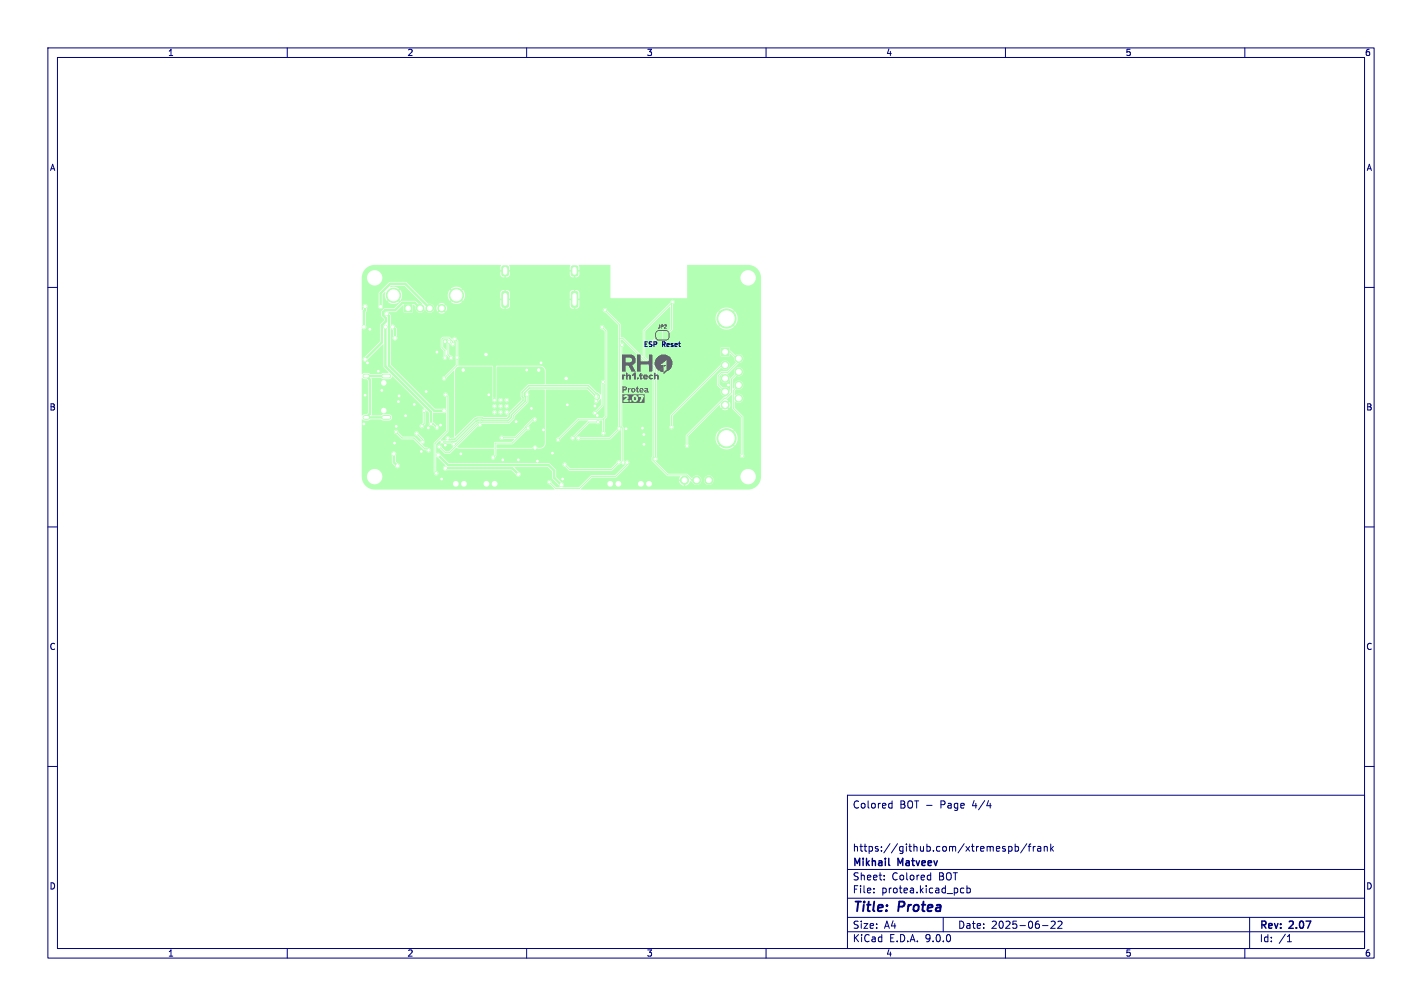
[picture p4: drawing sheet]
<svg xmlns="http://www.w3.org/2000/svg" width="297mm" height="210mm" viewBox="0 0 297 210" stroke-linecap="round" stroke-linejoin="round" font-family="sans-serif">
<defs><g id="words">
<g font-size="2.8" fill="#000080">
<text x="178" y="190.9">Title:</text>
<text x="187.7" y="190.9">Protea</text>
</g>
<g font-size="2.1" fill="#000080">
<text x="178" y="169">Colored</text>
<text x="187.9" y="169">BOT -</text>
<text x="196.5" y="169">Page</text>
<text x="203.3" y="169">4/4</text>
<text x="178" y="178">https://github.com/xtremespb/frank</text>
<text x="178" y="184">Sheet:</text>
<text x="178" y="181.2">Mikhail</text>
<text x="186.2" y="184">Colored</text>
<text x="187.6" y="181.2">Matveev</text>
<text x="196.1" y="184">BOT</text>
<text x="178" y="186.7">File:</text>
<text x="184.1" y="186.7">protea.kicad_pcb</text>
<text x="178" y="196.9">KiCad</text>
<text x="178" y="194.1">Size:</text>
<text x="184.7" y="194.1">A4</text>
<text x="185.7" y="196.9">E.D.A.</text>
<text x="193.3" y="196.9">9.0.0</text>
<text x="200" y="194.1">Date:</text>
<text x="207" y="194.1">2025-06-22</text>
<text x="263" y="194.3">Rev:</text>
<text x="263" y="196.9">Id:</text>
<text x="267.1" y="196.9">/1</text>
<text x="269.4" y="194.3">2.07</text>
</g>
<g font-size="1.8" fill="#000080">
<text x="35" y="11.9">1</text>
<text x="85" y="11.9">2</text>
<text x="135" y="11.9">3</text>
<text x="185" y="11.9">4</text>
<text x="235" y="11.9">5</text>
<text x="285" y="11.9">6</text>
<text x="10.3" y="35.9">A</text>
<text x="285.4" y="35.9">A</text>
<text x="10.3" y="85.9">B</text>
<text x="285.3" y="85.9">B</text>
<text x="10.3" y="135.9">C</text>
<text x="285.3" y="135.9">C</text>
<text x="10.3" y="185.9">D</text>
<text x="285.3" y="185.9">D</text>
<text x="35" y="199.9">1</text>
<text x="85" y="199.9">2</text>
<text x="135" y="199.9">3</text>
<text x="185" y="199.9">4</text>
<text x="235" y="199.9">5</text>
<text x="285" y="199.9">6</text>
</g>
<g font-size="1.4" fill="#000080">
<text x="134.4" y="72.6">ESP</text>
<text x="138.2" y="72.6">Reset</text>
</g>
<text font-size="1" fill="#626262" x="137.3" y="68.8">JP2</text>
</g></defs>
<g fill="#b3ffb3" stroke="#b3ffb3" stroke-width=".21">
<path d="M150.7 72.7h1.6v1.6h-1.6z"/>
<path d="M137.3 69.4l.3-.1h.6v1.5l-.6-.1-.3-.1z"/>
<path d="M138.5 69.3h.7l.3 .3v.7l-.3 .4-.7 .1z"/>
<path d="M104.9 61l.2-.1h.8l.3 .2v2.7l-.3 .3h-.8l-.3-.2z"/>
<path d="M104.9 55.6l.3-.1h.7l.2 .1 .1 1.6-.1 .3-.9 .1-.3-.2z"/>
<path d="M119.4 55.6l.3-.1h.7l.2 .1 .1 1.6-.1 .3-.9 .1-.3-.2z"/>
<path d="M119.4 61l.2-.1h.8l.3 .2v2.7l-.3 .3h-.8l-.3-.2z"/>
<path d="M84.5 63.6h1.6v1.5h-1.6z"/>
<circle cx="151.5" cy="76.2" r=".8"/>
<circle cx="151.5" cy="79" r=".8"/>
<circle cx="151.5" cy="81.8" r=".8"/>
<circle cx="151.8" cy="66.5" r="2"/>
<circle cx="151.5" cy="84.5" r=".8"/>
<circle cx="151.8" cy="91.5" r="2"/>
<circle cx="154.3" cy="74.8" r=".8"/>
<circle cx="154.3" cy="77.6" r=".8"/>
<circle cx="154.3" cy="80.4" r=".8"/>
<circle cx="154.3" cy="83.2" r=".8"/>
<circle cx="103.3" cy="83.5" r=".3"/>
<circle cx="104.6" cy="83.5" r=".3"/>
<circle cx="105.8" cy="83.5" r=".3"/>
<circle cx="103.3" cy="84.8" r=".3"/>
<circle cx="104.6" cy="84.8" r=".3"/>
<circle cx="105.8" cy="84.8" r=".3"/>
<circle cx="103.3" cy="86.1" r=".3"/>
<circle cx="104.6" cy="86.1" r=".3"/>
<circle cx="105.8" cy="86.1" r=".3"/>
<circle cx="148" cy="100.2" r=".85"/>
<circle cx="145.5" cy="100.2" r=".85"/>
<circle cx="143" cy="100.2" r=".85"/>
<circle cx="87.8" cy="64.4" r=".8"/>
<circle cx="89.8" cy="64.4" r=".8"/>
<circle cx="92.3" cy="64.4" r=".8"/>
<circle cx="82.2" cy="61.6" r="1.5"/>
<circle cx="95.3" cy="61.6" r="1.5"/>
<circle cx="113" cy="75.7" r=".3"/>
<circle cx="110" cy="77.3" r=".3"/>
<circle cx="83" cy="97.3" r=".35"/>
<circle cx="93" cy="97.8" r=".35"/>
<circle cx="82.3" cy="94.8" r=".35"/>
<circle cx="108.3" cy="99" r=".35"/>
<circle cx="82.5" cy="70.6" r=".35"/>
<circle cx="82" cy="68.3" r=".35"/>
<circle cx="130.8" cy="89.5" r=".3"/>
<circle cx="79.8" cy="81.5" r=".3"/>
<circle cx="105" cy="96" r=".3"/>
<circle cx="89.5" cy="89.3" r=".3"/>
<circle cx="118.3" cy="79" r=".35"/>
<circle cx="115.4" cy="94.6" r=".3"/>
<circle cx="134.5" cy="90.7" r=".3"/>
<circle cx="79" cy="77.5" r=".3"/>
<circle cx="92.3" cy="100" r=".3"/>
<circle cx="112.3" cy="96.3" r=".3"/>
<circle cx="86.5" cy="84.4" r=".3"/>
<circle cx="118.5" cy="84.5" r=".3"/>
<circle cx="152.1" cy="80.4" r=".3"/>
<circle cx="134.5" cy="92.8" r=".3"/>
<circle cx="76" cy="88.5" r=".3"/>
<circle cx="117.5" cy="100" r=".3"/>
<circle cx="76.8" cy="75.7" r=".3"/>
<circle cx="84.7" cy="86.8" r=".3"/>
<circle cx="124.3" cy="84.8" r=".3"/>
<circle cx="83.2" cy="83.8" r=".3"/>
<circle cx="82.8" cy="89" r=".3"/>
<circle cx="96.3" cy="94.8" r=".3"/>
<circle cx="93" cy="92.9" r=".3"/>
<circle cx="77.3" cy="68.7" r=".3"/>
<circle cx="108.3" cy="96" r=".3"/>
<circle cx="82.4" cy="92.5" r=".3"/>
<circle cx="101.5" cy="74" r=".35"/>
<circle cx="92" cy="88.8" r=".3"/>
<circle cx="83.4" cy="82.7" r=".3"/>
<circle cx="91.3" cy="73.5" r=".3"/>
<circle cx="124.8" cy="86.8" r=".3"/>
<circle cx="134.2" cy="89.4" r=".3"/>
<circle cx="89" cy="81.7" r=".3"/>
<circle cx="88" cy="94.3" r=".3"/>
<circle cx="111.8" cy="93.5" r=".35"/>
<circle cx="93" cy="71.3" r=".3"/>
<circle cx="76.3" cy="82.5" r=".3"/>
<circle cx="111" cy="85.3" r=".3"/>
<circle cx="113.5" cy="89.8" r=".3"/>
<circle cx="117.3" cy="101.2" r=".35"/>
<circle cx="91.5" cy="95" r=".35"/>
<circle cx="112.5" cy="77.3" r=".35"/>
<circle cx="96.8" cy="77.3" r=".35"/>
<circle cx="102.1" cy="82.4" r=".3"/>
<circle cx="107.8" cy="88" r=".3"/>
<circle cx="114.8" cy="100.7" r=".3"/>
<circle cx="131" cy="96.6" r=".3"/>
<circle cx="87" cy="90.5" r=".3"/>
<circle cx="88.3" cy="92.3" r=".3"/>
<circle cx="89.5" cy="94" r=".3"/>
<circle cx="82.7" cy="90.2" r=".3"/>
<circle cx="140.3" cy="89.2" r=".3"/>
<circle cx="155" cy="95.1" r=".3"/>
<circle cx="143.5" cy="93" r=".3"/>
<circle cx="80.8" cy="65.5" r=".35"/>
<circle cx="92.8" cy="85.7" r=".35"/>
<circle cx="91.3" cy="89.3" r=".3"/>
<circle cx="90" cy="88.5" r=".3"/>
<circle cx="80.5" cy="68.2" r=".35"/>
<circle cx="120.8" cy="91.5" r=".3"/>
<circle cx="126.4" cy="64.7" r=".3"/>
<circle cx="129.3" cy="89.4" r=".3"/>
<circle cx="125.8" cy="68.3" r=".3"/>
<circle cx="116.6" cy="91.8" r=".3"/>
<circle cx="126" cy="90.4" r=".3"/>
<circle cx="94.8" cy="92.7" r=".3"/>
<circle cx="110.1" cy="82.3" r=".3"/>
<circle cx="88.6" cy="85.7" r=".3"/>
<circle cx="88.1" cy="88.9" r=".3"/>
<circle cx="91.8" cy="93.2" r=".3"/>
<circle cx="111.7" cy="87.6" r=".3"/>
<circle cx="100.2" cy="88.7" r=".3"/>
<circle cx="104.8" cy="91.4" r=".3"/>
<circle cx="94.9" cy="70.8" r=".3"/>
<circle cx="95.5" cy="74.6" r=".3"/>
<circle cx="92.8" cy="79" r=".3"/>
<circle cx="93.1" cy="82.4" r=".3"/>
<circle cx="91.1" cy="98.8" r=".3"/>
<circle cx="110.3" cy="89.4" r=".3"/>
<circle cx="103" cy="95.5" r=".3"/>
<circle cx="129.2" cy="96.5" r=".3"/>
<circle cx="117.9" cy="97" r=".3"/>
<circle cx="119.6" cy="91.5" r=".3"/>
<circle cx="124.9" cy="88.1" r=".3"/>
<circle cx="93.8" cy="71.3" r=".3"/>
<circle cx="94.2" cy="74.7" r=".3"/>
<circle cx="92.9" cy="74.7" r=".3"/>
<circle cx="94.6" cy="71.9" r=".3"/>
<circle cx="92.3" cy="92.3" r=".3"/>
<circle cx="124.5" cy="82.8" r=".3"/>
<circle cx="93.5" cy="91.5" r=".3"/>
<circle cx="124.5" cy="83.8" r=".3"/>
<circle cx="126" cy="79.7" r=".3"/>
<circle cx="124.2" cy="86.2" r=".3"/>
<circle cx="76.3" cy="75" r=".35"/>
<circle cx="79.5" cy="64" r=".35"/>
<circle cx="76" cy="68.3" r=".35"/>
<circle cx="76.3" cy="64" r=".35"/>
<circle cx="140.5" cy="63" r=".3"/>
<circle cx="136.9" cy="95.8" r=".3"/>
<circle cx="129.9" cy="72" r=".3"/>
<circle cx="130.2" cy="96.6" r=".3"/>
</g>
<path d="M76.2 78.5h.6M80.1 78.5h1.1M76.2 87.1h.6M80.1 87.1h1.1" fill="none" stroke="#b3ffb3" stroke-width="1"/>
<g fill="none" stroke="#b3ffb3" stroke-width=".21">
<path d="M93.8 71.3l-.2 .3v2.5l.6 .6M94.6 71.9v-.6l-.8-.7h-1.2l-.3 .2v1.8l.6 .6v1.5M94.9 70.8l.6 .4v5.1l-2.7 2.7M125.8 68.3l.8 .8v17.9l-.6 .5M126 79.7l-.2 .3v4.7l-1.6 1.5M126.4 64.7l3 3.1v21.7M129.4 70.7h.7l6.4 6.4v18.3l-.2 .2v.5l3.1 3h4l1 1.2h1.1M129.9 72l-.2 .2v16.9l.3 .2v7.1l.2 .2M137.7 70l-1.6 1.6M140.3 63.3v5.5l-1.3 1.2M140.5 63l-6 6v5.6l2.4 2.4v18.8M150.8 76.2l-10.5 10.5v2.5"/>
<path d="M151.5 73.5h1l1.9 1.9-2.4 2.3h-1.3l-.7 .7v1.9l1.5 1.5M154.3 77.6l-1.5 1.5v2.9l-1.2 1.2h-.3l-7.8 7.8v2M93.1 82.4l.3 .3v7.3l-2.6 2.6v5.9l.3 .3M100.2 88.7h-.5l-5.8 5.8h-.9l-1.2-1.3M110.1 82.3v1.6l-2.9 2.9v.5l-.9 1h-5.7l-.2-.2h-.4l-.4 .2-4.5 4.4h-.3M110.3 89.4h-.2l-3.1 3.1h-3.6v2.6l-.4 .4M111.7 87.6h-.4l-3.7 3.8h-2.8M121.1 90h.1M124.9 88.1h-1.9l-3.4 3.4M126 87.5h-5.2l-4.2 4.3M126 87.5v2.9M129.2 96.5l-1.5 1.5h-8.7l-1.1-1"/>
<path d="M129.3 89.4l.1 .1M129.4 89.5l-2 2h-6.6M131 96.6v.4l-2.4 2.5h-5l-2.6 2.5h-4.9l-1.3-1.3M154.3 80.4l-1.1 1.1v3.7l1.8 1.8v8.1"/>
</g>
<path d="M76.3 64v.8l-.3 .2v3.3M79.5 64v-2.7l2-2h3.1l5.2 5.1M80.5 68.2v8.3l9.5 9.5v2.5M80.7 78.5h-4.2l.8 .8v7.1l-.8 .7h4.2M80.8 65.5l.5 .5v10.3l9.4 9.5h2.1M82 68.3l.5 .5v1.8M87.8 64.4l-1.2-1.2h-2.5l-1.6 1.5h-2.1l-.4 .5v.6l.6 .6v.7l-.8 .8v3.6l-3.5 3.5M101.5 74l1.8 1.8v7.7M82.3 94.8v1.7l.7 .8M91.5 95l2.1 2.1h21l1.2 1.2v1.5l1.5 1.4M93 97.8h14l1.3 1.2M111.8 93.5l-.7 .6v1.6l.6 .6h.6" fill="none" stroke="#b3ffb3" stroke-width=".5"/>
<path d="M82.7 90.2l1.3 1.2h2.4l2.3 2.3h.5l.3 .3M87 90.5l1.3 1.3v.5M88.6 85.7v2.8l-.5 .4" fill="none" stroke="#b3ffb3" stroke-width=".25"/>
<path d="M90 88.5h.5l.8 .8M124.5 83.8l.7-.7v-.5l-.4-.5h-.3l-1.6-1.6h-12.4l-1.5 1.4v.9l.2 .2v.6l-2.9 2.8v.5l-.4 .5h-5l-.1-.2h-1.2l-.4 .2-4.2 4.3-1.2 .1-.3-.3M124.5 82.8l-1.7-1.8h-12.2l-1.1 1.1v.5l.2 .2v.9l-2.9 2.9v.5l-.7 .7h-5.3l-.2-.1h-.8l-.4 .2-4.2 4.2-2.9 .2" fill="none" stroke="#b3ffb3" stroke-width=".3"/>
<g fill="#b3ffb3">
<path d="M150.8 78h.3a1 1 0 0 0-.2 1.7 1 1 0 0 0 1.6-.6v2.6a1.11 1.11 0 0 0-1.6-.8l-.6-.7v-1.6z"/>
<path d="M76.3 56.1a2.7 2.7 0 0 1 2-.8h26.3l-.1 1.1h.6v.3h-.6l.1 .8 .4 .4h-25.1l-.1-.3a1.61 1.61 0 0 0-2.6-.8 1.61 1.61 0 0 0 .4 2.7 1.61 1.61 0 0 0 2.3-1.6h25.5v-.5h.3v.5h.3l.3-.1 .2-.5v-.6h-.5v-.3h.5l-.1-1.1h12.7l-.1 1.1h.6v.3h-.6v.6a.69 .69 0 0 0 .9 .6v-.5h.3v.5l.4-.1 .4-.3v-.8h-.5v-.3h.5l-.1-1.1 6.6 .1v5.7h-6.5a.69 .69 0 0 0-.8-.5v.6h-.3v-.6l-.6 .1-.3 .4h-12.5a.69 .69 0 0 0-.8-.5v.6h-.3v-.6l-.6 .1-.2 .2-.1 .6h-7.4l-.4-1-.5 .4-.2-.2 .5-.4-.2-.1a1.8 1.8 0 0 0-2.1 .1l.4 .4-.2 .2-.5-.4-.1 .1a1.8 1.8 0 0 0 .1 2.2l.5-.4 .2 .2-.4 .4 .1 .1a1.8 1.8 0 0 0 2.2-.1l-.5-.4 .2-.2 .5 .4 .3-.6 .1-.7h7.4v.9h.6v.3h-.6v1.2l.2 .4h-11.3l-.3-.6-.4 .4-.2-.2 .4-.4a1.09 1.09 0 0 0-1.3 0l.4 .4-.2 .2-.4-.4-.1 .1a1.09 1.09 0 0 0 .1 1.2l.4-.4 .2 .2-.4 .4 .1 .1a1.09 1.09 0 0 0 1.2-.1l-.4-.4 .2-.2 .4 .4 .3-.7h11.3l.7 .2v-.7h.3v.7l.4-.1 .4-.5v-1.2h-.5v-.3h.5v-1.3h12.5v1.3h.6v.3h-.6v1.2a.69 .69 0 0 0 .9 .6v-.7h.3v.7l.4-.1 .4-.3v-1.4h-.5v-.3h.5v-1.3h6.5v1.1h16v-6.9h12.8a2.69 2.69 0 0 1 2.6 2.6h-1l-.1-.3a1.61 1.61 0 0 0-2.6-.8 1.61 1.61 0 0 0 .4 2.7 1.61 1.61 0 0 0 2.3-1.6h1l.1 8.4h-4.9l-.3-.8-.3-.5-.5 .5-.2-.2 .5-.5a2.3 2.3 0 0 0-3.1 0l.5 .5-.2 .2-.5-.5a2.3 2.3 0 0 0 0 3l.5-.5 .2 .2-.5 .5a2.3 2.3 0 0 0 3.1 0l-.5-.5 .2-.2 .5 .5 .4-.8 .2-.9h4.9v28.8h-3.6l-.1-.3-.1-7.8-1.8-1.9v-1.3h.2a.98 .98 0 0 0 1.4-.1 .98 .98 0 0 0-.1-1.4 .98 .98 0 0 0-1.5 .3v-1l.4-.3a.98 .98 0 0 0 1.4-.7 .98 .98 0 0 0-1.1-1.2 .98 .98 0 0 0-.7 1.5l-.3 .3-.1-1.9 .8-.8a.96 .96 0 0 0 1.4-.8 .96 .96 0 0 0-1.2-1 .96 .96 0 0 0-.6 1.4l-.9 1-.1-.1a1.1 1.1 0 0 0-.6-.9l.4-.1 2.1-2.2a.97 .97 0 0 0 .8-1.4 .97 .97 0 0 0-1.6-.3l-1.1-.9-.1-.7-1.8 .1v1.8h1.8l.2-.6 .8 .9 .1 .4 .3 .6-.4 .4h-.9a.96 .96 0 0 0-1-.8 .96 .96 0 0 0-.9 .9l-10.5 10.4v2.2a.46 .46 0 0 0 0 .7 .46 .46 0 0 0 .7-.1 .46 .46 0 0 0-.2-.6v-2l10.1-10a1 1 0 0 0 1.1 .3 1 1 0 0 0 .7-1h.9l-1.4 1.4h-1.3l-.8 .9v2l.8 .9a1.03 1.03 0 0 0 1 1.5l-.5 .1-7.8 7.9-.1 1.9a.47 .47 0 0 0 0 .7 .47 .47 0 0 0 .7-.1 .47 .47 0 0 0-.2-.7l.1-1.6 6.4-6.4 .4 .6 .4-.4 .2 .2-.4 .4a1.09 1.09 0 0 0 1.3 0l-.4-.4 .2-.2 .4 .4 .1-.1a1.09 1.09 0 0 0-.1-1.2l-.4 .4-.2-.2 .4-.4-.4-.3 1.1-1.1 .1 3 1.8 1.9v4.1h-.6l-.3-.8-.3-.5-.5 .5-.2-.2 .5-.5a2.3 2.3 0 0 0-3.1 0l.5 .5-.2 .2-.5-.5a2.3 2.3 0 0 0 0 3l.5-.5 .2 .2-.5 .5a2.3 2.3 0 0 0 3.1 0l-.5-.5 .2-.2 .5 .5 .4-.8 .2-.9h.6v3.5a.45 .45 0 0 0 .1 .8 .45 .45 0 0 0 .6-.5h3.6v4.3h-1.1l-.1-.3a1.6 1.6 0 0 0-2.1-1.1 1.6 1.6 0 0 0-.9 2.2l-5.8-.1a1.01 1.01 0 0 0-1.6-.5 1.01 1.01 0 0 0 .3 1.7 1.01 1.01 0 0 0 1.3-1.1h5.8l.1 .1a1.61 1.61 0 0 0 1.8 .7 1.61 1.61 0 0 0 1.2-1.6h1.1l-.1 .4a2.7 2.7 0 0 1-2.6 2.4h-35l2.3-2.5h5l2.6-2.5a.58 .58 0 0 0 .2-.7 .58 .58 0 0 0-.6-.4l-.2 .2-.4-.3v-6.7l-.2-.4v-16.4a.49 .49 0 0 0 .3-.7 .49 .49 0 0 0-.7-.2v-.6h.4l6.3 6.3v17.9l-.2 .3v.7l3.2 3.2h2.7l-.2 .7h.7v.3h-.7l.2 .5h-5.8a.61 .61 0 0 0-.6-.5 .61 .61 0 0 0-.6 .5h-.5l-.1-.1a.61 .61 0 0 0-.6-.4 .61 .61 0 0 0-.5 .5h-3.5l-.1-.1a.61 .61 0 0 0-.6-.4 .61 .61 0 0 0-.5 .5h-.5l-.1-.1a.61 .61 0 0 0-1-.2 .61 .61 0 0 0 .3 1 .61 .61 0 0 0 .8-.7h.5v.2a.61 .61 0 0 0 .6 .5 .61 .61 0 0 0 .6-.7h3.5v.2a.61 .61 0 0 0 .6 .5 .61 .61 0 0 0 .6-.7h.5v.2a.61 .61 0 0 0 .6 .5 .61 .61 0 0 0 .6-.7h5.8l.8 .5v-.7h.3v.7a1.75 1.75 0 0 0 1.1-1l.3 .1a1.02 1.02 0 0 0 1.5 .6 1.02 1.02 0 0 0 .1-1.7 1.02 1.02 0 0 0-1.6 .5l-1-1h-4l-2.5-2.6a.5 .5 0 0 0 .3-.4 .5 .5 0 0 0-.1-.5v-18.5l-2.4-2.5v-5.2l5.2-5.2v4.7l-.6 .5-1.8-.1-.3 .1-.2 .4-.1 .7-.8 .8a.46 .46 0 0 0-.5 .5 .46 .46 0 0 0 .5 .5 .46 .46 0 0 0 .4-.6l.7-.7 1.8 .1 .3-.1 .3-.4v-.7l.8-.8v-5.3a.48 .48 0 0 0 .5-.6 .48 .48 0 0 0-.6-.4 .48 .48 0 0 0-.4 .6l-5.7 5.7-.1 5.5-3.9-3.9-.7-.1v-2.8l-2.8-2.8a.46 .46 0 0 0-.5-.5 .46 .46 0 0 0-.4 .5 .46 .46 0 0 0 .6 .4l2.6 2.7v21.1l-.2 .3v.4l-1.7 1.5h-6a.46 .46 0 0 0-.7 0 .46 .46 0 0 0 .1 .7 .46 .46 0 0 0 .6-.2h6.2l1.9-1.8 .4-.1v6.4l-.1 .1a.47 .47 0 0 0-.6-.2 .47 .47 0 0 0-.3 .5l-1.1 1.2h-8.5l-.7-.8a.46 .46 0 0 0-.5-.5 .46 .46 0 0 0-.4 .6 .46 .46 0 0 0 .6 .4l.8 .8h8.9l1.3-1.3 .5-.3a.59 .59 0 0 0 1 .1l.1 .2-2.3 2.2h-4.9l-2.6 2.5h-3.3l-.1-.1a.52 .52 0 0 0 .2-.6 .52 .52 0 0 0-.5-.3l-1-1.1-.1-1.6-1.4-1.3h-20.9l-1.8-1.8a.58 .58 0 0 0-.9-.3v-1.9l.8-.7a.5 .5 0 0 0 .1 .6 .5 .5 0 0 0 .7 0h1.6l.1 .4 .3 .3-1 .9h-.6l-.9-.9a.46 .46 0 0 0-.5-.5 .46 .46 0 0 0-.4 .5 .46 .46 0 0 0 .6 .4l1 1 1 .1 1.4-1.4 .7 .3h7.1l.1 1.2-.2 .2a.46 .46 0 0 0-.4 .4 .46 .46 0 0 0 .5 .5 .46 .46 0 0 0 .4-.6l.2-.3v-1.4h7.5l.2-.2a.37 .37 0 0 1 .3-.3 .37 .37 0 0 1 .4 .3l.2 .2 1-.1 .5-.4 .1-.5 .1-11.4h8.6l1.4 1.4 .4 .6a.47 .47 0 0 0-.3 .5 .47 .47 0 0 0 .5 .4 .47 .47 0 0 0 .4-.5l.5-.4v1.2l-1.2 1.3a.46 .46 0 0 0-.5 .5 .46 .46 0 0 0 .5 .4 .46 .46 0 0 0 .4-.6l1.3-1.4v-4.4l.2-.2 .1 6.8-.4 .4h-5.2l-4.1 4a.46 .46 0 0 0-.5 .5 .46 .46 0 0 0 .6 .5 .46 .46 0 0 0 .3-.6l3.9-3.9h1.9l-3.1 3.2a.46 .46 0 0 0-.5 .5 .46 .46 0 0 0 .5 .4 .46 .46 0 0 0 .4-.6l2.9-2.9h1.5a.48 .48 0 0 0 .7 0 .48 .48 0 0 0 .1-.6h.5l-.1 2.3a.46 .46 0 0 0 0 .7 .46 .46 0 0 0 .7-.1 .46 .46 0 0 0-.1-.7v-2.4l.5-.6v-17.9l-.6-.8a.46 .46 0 0 0-.5-.4 .46 .46 0 0 0-.4 .6 .46 .46 0 0 0 .6 .3l.4 .5v10l-.1 .1a.47 .47 0 0 0-.5 0 .47 .47 0 0 0-.2 .5l-.1 2.5-.8-.6-1.7-1.6h-8.9l-.1-2.9-.3-.6-.5-.3-9.3-.1-.3 .3v6.3l-.4 .1-.1-6.6h-7.2l-.1-1.4a.5 .5 0 0 0 0-.8v-3l-.3-.4a.49 .49 0 0 0-.5-.5 .49 .49 0 0 0-.5 .5l-.5-.5h-1.4l-.4 .4v1.9l.6 .7-.1 1a.46 .46 0 0 0 0 .7 .46 .46 0 0 0 .7-.1 .46 .46 0 0 0-.1-.6l.1-.2 .4 .5a.46 .46 0 0 0 .5 .5 .46 .46 0 0 0 .5-.5 .46 .46 0 0 0-.6-.4l-.3-.3v-2l.2-.2a.49 .49 0 0 0 .7 .6 .49 .49 0 0 0 .1-.9l.1-.2 .3 .1v2.9l-.2 .4 .2 .5v1.1l-2.4 2.3a.46 .46 0 0 0-.5 .5 .46 .46 0 0 0 .6 .5 .46 .46 0 0 0 .3-.6l1.6-1.5 .1 13.9-.8 .2a.6 .6 0 0 0-1-.2l.1 .6-1.2-.1 1.7-1.7-.1-7.6a.49 .49 0 0 0-.4-.5 .49 .49 0 0 0-.6 .3 .58 .58 0 0 0 .6 .6l-.1 2.4h-2.3l-9.1-9.1v-7.5l.4 .2v1.4a.51 .51 0 0 0 .1 .6 .51 .51 0 0 0 .7 0 .51 .51 0 0 0 0-.7v-1.5l-.4-.5a.7 .7 0 0 0-.8-.5v-1.8l-.5-.7 1.5-.1 1.5-1.5 .1 1.6 1.8 .1 .1-1.7h.3l.3 .4a1.02 1.02 0 0 0 .7 1.3 1.02 1.02 0 0 0 1.3-.8 .97 .97 0 0 0 1.2 .8 .97 .97 0 0 0 .7-1.3 .97 .97 0 0 0-1.3-.6l-4.6-4.5-3.4-.1-2.3 2.3v2.6a.51 .51 0 0 0 .1 .7 .51 .51 0 0 0 .7 0 .51 .51 0 0 0 0-.7v-2.3l.5-.5 .1 .2a1.8 1.8 0 0 0 .3 1.7l.5-.4 .2 .2-.5 .4 .2 .1a1.8 1.8 0 0 0 2.1-.1l-.4-.4 .2-.2 .5 .4 .1-.1a1.8 1.8 0 0 0-.1-2.2l-.5 .4-.2-.2 .4-.4-.1-.1a2.11 2.11 0 0 0-1.7-.3l.2-.2h2.8l3.7 3.7-.8 .1-.7-.7h-2.7l-1.6 1.5-2.2 .1-.6 .7v.9l.6 .6v.3l-.8 1v3.4l-3.2 3.2a.51 .51 0 0 0-.4 .6 .51 .51 0 0 0 .5 .4 .51 .51 0 0 0 .5-.4l3.3-3.3v4.7l1.1 1.3h-1.1l-.5 .3h-2.2l-.4-.2-.9-.1-.5 .3v-9.5a.55 .55 0 0 0 .7 .1 .55 .55 0 0 0 .1-.8v-2.7l.2-.3 .1-.6a.51 .51 0 0 0-.1-.7 .51 .51 0 0 0-.7 0 .51 .51 0 0 0 0 .7l-.1 .3-.2 .2v-7.1l.2-.9z"/>
<path d="M77.6 78.9h2l.5 .3h1.2l.3-.2 .4-.5 1.3 1.4h-2.6a.58 .58 0 0 0-.9-.5 .58 .58 0 0 0 0 1 .58 .58 0 0 0 .9-.4v-.1h2.6l5.3 5.3-.4 .4h-7.5a.58 .58 0 0 0-.9-.4 .58 .58 0 0 0 0 1 .58 .58 0 0 0 .9-.4v-.2h7.5l.1 .5v2.2l-.1 .2a.47 .47 0 0 0-.6 .4 .47 .47 0 0 0 .5 .5 .47 .47 0 0 0 .5-.5l.3-.4v-2.4l.2-.4 .5 .5v2.1a.5 .5 0 0 0 .2 .6 .5 .5 0 0 0 .6-.1l.4 .4a.46 .46 0 0 0 .4 .5 .46 .46 0 0 0 .5-.5 .46 .46 0 0 0-.5-.4l-.8-.7v-2l2.7 .1 .1 3.7-2.6 2.5v1.5h-.6l-.3-.3-.9-.2-.6-.6 .2-.1a.78 .78 0 0 0 0-1.2l-.9-1a.46 .46 0 0 0-.5-.4 .46 .46 0 0 0-.5 .5 .46 .46 0 0 0 .6 .4l.8 .8-.1 .5-1.2-1.1h-2.5l-.9-.9a.47 .47 0 0 0-.4-.6 .47 .47 0 0 0-.5 .5 .47 .47 0 0 0 .5 .4l1.1 1.1h2.4l2.2 2.2 .6 .2a.45 .45 0 0 0 .5 .4 .45 .45 0 0 0 .4-.6h.6v3.3h-7.1l-.8-.9v-1.2a.51 .51 0 0 0-.1-.7 .51 .51 0 0 0-.7 0 .51 .51 0 0 0 0 .7v1.6l.6 .6a.5 .5 0 0 0 .6 .4 .5 .5 0 0 0 .4-.5h7.1v1.4a.49 .49 0 0 0 .4 .6 .49 .49 0 0 0 .5-.6l-.4-.3v-2.9l.4 .1 1.6 1.7a.52 .52 0 0 0-.6 .7 .52 .52 0 0 0 .8 .3h13.5l1.1 1.2h-28a1.61 1.61 0 0 0-2.5-1.3 1.61 1.61 0 0 0 0 2.8 1.61 1.61 0 0 0 2.5-1.3v-.2h28a.51 .51 0 0 0 .8-.2 .51 .51 0 0 0-.4-.7l-.9-1h7l1 .9v1.6l1.6 1.7h-.8l-1-1a.45 .45 0 0 0-.6-.5 .45 .45 0 0 0-.2 .7h-10.5v-.1a.61 .61 0 0 0-.7-.4 .61 .61 0 0 0-.5 .5h-.5v-.1a.61 .61 0 0 0-.7-.4 .61 .61 0 0 0-.5 .5h-3.5v-.1a.61 .61 0 0 0-.7-.4 .61 .61 0 0 0-.5 .5h-.5v-.1a.61 .61 0 0 0-1-.2 .61 .61 0 0 0 .2 1 .61 .61 0 0 0 .8-.7h.5v.2a.61 .61 0 0 0 .7 .5 .61 .61 0 0 0 .5-.7h3.5v.2a.61 .61 0 0 0 .7 .5 .61 .61 0 0 0 .5-.7h.5v.2a.61 .61 0 0 0 .7 .5 .61 .61 0 0 0 .5-.7h10.5l.5 .2 .9 1-37.5 .1a2.7 2.7 0 0 1-2.7-2.7v-11.9l.5 .2h.9l.4-.3h2.2l.5 .3h1.2a.65 .65 0 0 0 .6-.7 .65 .65 0 0 0-.6-.6h-1.2l-.5 .2h-2z"/>
<path d="M75.6 78.9l.4 .2 .6 .1 .3 .2v6.8l-.3 .3h-.6l-.4 .3z"/>
<path d="M92.6 70.8h1l-.3 .7v1.6l-.7-.7z"/>
<path d="M95.5 93.2l4.3-4.2a.57 .57 0 0 0 .6 .1 .57 .57 0 0 0 .3-.6h5.7l1-1.1 .1-.5 2.8-2.9v-1.2a.58 .58 0 0 0-.1-1l.5-.5 3.1 .1v11.1a1 1 0 0 1-.8 1h-.7a.55 .55 0 0 0-.5-.5 .55 .55 0 0 0-.6 .4h-7.5v-.6l3.4-.1 2.9-2.9a.5 .5 0 0 0 .7-.3 .5 .5 0 0 0-.3-.6l.9-1a.47 .47 0 0 0 .6 .1 .47 .47 0 0 0 .1-.6 .47 .47 0 0 0-.6-.2l-3.9 3.9h-2.3a.46 .46 0 0 0-.7 0 .46 .46 0 0 0 0 .7 .46 .46 0 0 0 .7-.2l2.2 .1-.5 .5-3.6 .1-.2 1.2h-7.1z"/>
<path d="M95.2 76.9l.8-.4h6.9v6.8a.46 .46 0 0 0 .4 .7 .46 .46 0 0 0 .4-.7v-6.8h9.1a1 1 0 0 1 1 1v2.7h-3.5l-1.5 1.6-.1 1 .2 .3v.4h-2.6a.45 .45 0 0 0-.5-.4 .45 .45 0 0 0-.4 .4h-.4a.45 .45 0 0 0-.7-.4 .45 .45 0 0 0 0 .8 .45 .45 0 0 0 .7-.3v-.1h.4a.45 .45 0 0 0 .4 .5 .45 .45 0 0 0 .5-.5h2.6l-1.3 1.2h-1.3a.45 .45 0 0 0-.5-.4 .45 .45 0 0 0-.4 .4h-.4a.45 .45 0 0 0-.4-.4 .45 .45 0 0 0-.5 .4h-.4a.45 .45 0 0 0-.7-.3 .45 .45 0 0 0 0 .8 .45 .45 0 0 0 .7-.3v-.2h.4a.45 .45 0 0 0 .5 .6 .45 .45 0 0 0 .4-.6h.4a.45 .45 0 0 0 .4 .6 .45 .45 0 0 0 .5-.6h1.3l-1.3 1.3a.47 .47 0 0 0-.5-.4 .47 .47 0 0 0-.4 .4h-.4a.45 .45 0 0 0-.4-.4 .45 .45 0 0 0-.5 .4h-.4a.45 .45 0 0 0-.7-.3 .45 .45 0 0 0 0 .8 .45 .45 0 0 0 .7-.4v-.1h.4a.45 .45 0 0 0 .5 .5 .45 .45 0 0 0 .4-.5h.4a.59 .59 0 0 0 .6 .6v.2l-.3 .3-6.2-.1-.5 .2-4 3.9v-13.6z"/>
</g>
<g fill="#fff" stroke="#fff" stroke-width=".21">
<circle cx="113" cy="75.7" r=".18"/>
<circle cx="110" cy="77.3" r=".17"/>
<circle cx="83" cy="97.3" r=".25"/>
<circle cx="93" cy="97.7" r=".25"/>
<circle cx="82.3" cy="94.7" r=".25"/>
<circle cx="108.3" cy="99" r=".25"/>
<circle cx="82.5" cy="70.6" r=".25"/>
<circle cx="82" cy="68.3" r=".25"/>
<circle cx="130.8" cy="89.5" r=".18"/>
<circle cx="79.8" cy="81.5" r=".17"/>
<circle cx="105" cy="96" r=".17"/>
<circle cx="89.5" cy="89.3" r=".18"/>
<circle cx="118.3" cy="79" r=".25"/>
<circle cx="115.4" cy="94.6" r=".17"/>
<circle cx="134.5" cy="90.7" r=".17"/>
<circle cx="79" cy="77.5" r=".17"/>
<circle cx="92.3" cy="100" r=".17"/>
<circle cx="112.3" cy="96.2" r=".17"/>
<circle cx="86.5" cy="84.4" r=".17"/>
<circle cx="118.5" cy="84.5" r=".17"/>
<circle cx="152.1" cy="80.4" r=".17"/>
<circle cx="134.5" cy="92.8" r=".17"/>
<circle cx="76" cy="88.5" r=".17"/>
<circle cx="117.5" cy="100" r=".17"/>
<circle cx="76.8" cy="75.7" r=".18"/>
<circle cx="84.7" cy="86.8" r=".17"/>
<circle cx="124.3" cy="84.7" r=".18"/>
<circle cx="83.2" cy="83.8" r=".17"/>
<circle cx="82.8" cy="89" r=".17"/>
<circle cx="96.3" cy="94.8" r=".17"/>
<circle cx="93" cy="92.9" r=".18"/>
<circle cx="77.3" cy="68.7" r=".17"/>
<circle cx="108.3" cy="96" r=".17"/>
<circle cx="82.4" cy="92.5" r=".17"/>
<circle cx="101.5" cy="74" r=".25"/>
<circle cx="92" cy="88.7" r=".18"/>
<circle cx="83.4" cy="82.7" r=".17"/>
<circle cx="91.3" cy="73.5" r=".17"/>
<circle cx="124.8" cy="86.7" r=".18"/>
<circle cx="134.2" cy="89.4" r=".17"/>
<circle cx="89" cy="81.7" r=".18"/>
<circle cx="88" cy="94.3" r=".18"/>
<circle cx="111.8" cy="93.5" r=".25"/>
<circle cx="93" cy="71.3" r=".18"/>
<circle cx="76.3" cy="82.5" r=".17"/>
<circle cx="111" cy="85.3" r=".17"/>
<circle cx="113.5" cy="89.7" r=".18"/>
<circle cx="117.3" cy="101.2" r=".25"/>
<circle cx="91.5" cy="95" r=".25"/>
<circle cx="112.5" cy="77.3" r=".25"/>
<circle cx="96.8" cy="77.3" r=".25"/>
<circle cx="102.1" cy="82.4" r=".17"/>
<circle cx="107.8" cy="88" r=".17"/>
<circle cx="114.8" cy="100.7" r=".17"/>
<circle cx="131" cy="96.6" r=".17"/>
<circle cx="87" cy="90.5" r=".18"/>
<circle cx="88.3" cy="92.2" r=".17"/>
<circle cx="89.5" cy="94" r=".17"/>
<circle cx="82.7" cy="90.2" r=".17"/>
<circle cx="140.3" cy="89.2" r=".17"/>
<circle cx="155" cy="95.1" r=".17"/>
<circle cx="143.5" cy="93" r=".17"/>
<circle cx="80.8" cy="65.5" r=".25"/>
<circle cx="92.8" cy="85.7" r=".25"/>
<circle cx="91.3" cy="89.2" r=".17"/>
<circle cx="90" cy="88.5" r=".18"/>
<circle cx="80.5" cy="68.2" r=".25"/>
<circle cx="120.8" cy="91.5" r=".18"/>
<circle cx="126.4" cy="64.7" r=".17"/>
<circle cx="129.3" cy="89.4" r=".17"/>
<circle cx="125.8" cy="68.3" r=".17"/>
<circle cx="116.6" cy="91.8" r=".18"/>
<circle cx="126" cy="90.4" r=".17"/>
<circle cx="94.8" cy="92.7" r=".18"/>
<circle cx="110.1" cy="82.3" r=".17"/>
<circle cx="88.6" cy="85.7" r=".18"/>
<circle cx="88.1" cy="88.9" r=".17"/>
<circle cx="91.8" cy="93.2" r=".17"/>
<circle cx="111.7" cy="87.6" r=".18"/>
<circle cx="100.2" cy="88.7" r=".17"/>
<circle cx="104.8" cy="91.4" r=".17"/>
<circle cx="94.9" cy="70.8" r=".17"/>
<circle cx="95.5" cy="74.6" r=".17"/>
<circle cx="92.8" cy="79" r=".17"/>
<circle cx="93.1" cy="82.4" r=".17"/>
<circle cx="91.1" cy="98.8" r=".17"/>
<circle cx="110.3" cy="89.4" r=".17"/>
<circle cx="103" cy="95.5" r=".17"/>
<circle cx="129.2" cy="96.5" r=".17"/>
<circle cx="117.9" cy="97" r=".17"/>
<circle cx="119.6" cy="91.5" r=".17"/>
<circle cx="124.9" cy="88.1" r=".18"/>
<circle cx="93.8" cy="71.3" r=".17"/>
<circle cx="94.2" cy="74.7" r=".17"/>
<circle cx="92.9" cy="74.7" r=".17"/>
<circle cx="94.6" cy="71.9" r=".17"/>
<circle cx="92.3" cy="92.3" r=".17"/>
<circle cx="124.5" cy="82.7" r=".18"/>
<circle cx="93.5" cy="91.5" r=".17"/>
<circle cx="124.5" cy="83.7" r=".18"/>
<circle cx="126" cy="79.7" r=".17"/>
<circle cx="124.2" cy="86.2" r=".17"/>
<circle cx="76.3" cy="75" r=".25"/>
<circle cx="79.5" cy="64" r=".25"/>
<circle cx="76" cy="68.3" r=".25"/>
<circle cx="76.3" cy="64" r=".25"/>
<circle cx="140.5" cy="63" r=".17"/>
<circle cx="136.9" cy="95.8" r=".18"/>
<circle cx="129.9" cy="72" r=".18"/>
<circle cx="130.2" cy="96.6" r=".17"/>
<circle cx="151.5" cy="73.5" r=".5"/>
<circle cx="151.5" cy="76.2" r=".5"/>
<circle cx="151.5" cy="79" r=".5"/>
<circle cx="151.5" cy="81.8" r=".5"/>
<circle cx="151.8" cy="66.5" r="1.6"/>
<circle cx="151.5" cy="84.5" r=".5"/>
<circle cx="151.8" cy="91.5" r="1.6"/>
<circle cx="154.3" cy="74.8" r=".5"/>
<circle cx="154.3" cy="77.6" r=".5"/>
<circle cx="154.3" cy="80.4" r=".5"/>
<circle cx="154.3" cy="83.2" r=".5"/>
<circle cx="127.5" cy="101" r=".35"/>
<circle cx="129.2" cy="101" r=".35"/>
<circle cx="103.3" cy="83.5" r=".18"/>
<circle cx="104.6" cy="83.5" r=".18"/>
<circle cx="105.8" cy="83.5" r=".18"/>
<circle cx="103.3" cy="84.8" r=".17"/>
<circle cx="104.6" cy="84.8" r=".17"/>
<circle cx="105.8" cy="84.8" r=".17"/>
<circle cx="103.3" cy="86.1" r=".17"/>
<circle cx="104.6" cy="86.1" r=".17"/>
<circle cx="105.8" cy="86.1" r=".17"/>
<circle cx="133.9" cy="101" r=".35"/>
<circle cx="135.6" cy="101" r=".35"/>
<circle cx="148" cy="100.3" r=".5"/>
<circle cx="145.5" cy="100.3" r=".5"/>
<circle cx="143" cy="100.3" r=".5"/>
<circle cx="78.3" cy="58" r="1.35"/>
<circle cx="78.3" cy="99.5" r="1.35"/>
<circle cx="156.3" cy="58" r="1.35"/>
<circle cx="95.2" cy="101" r=".35"/>
<circle cx="96.9" cy="101" r=".35"/>
<circle cx="85.3" cy="64.4" r=".47"/>
<circle cx="87.8" cy="64.4" r=".47"/>
<circle cx="89.8" cy="64.4" r=".47"/>
<circle cx="92.3" cy="64.4" r=".47"/>
<circle cx="82.2" cy="61.6" r="1.15"/>
<circle cx="95.3" cy="61.6" r="1.15"/>
<circle cx="156.3" cy="99.5" r="1.35"/>
<circle cx="80.2" cy="85.7" r=".33"/>
<circle cx="80.2" cy="79.9" r=".33"/>
<circle cx="101.6" cy="101" r=".35"/>
<circle cx="103.3" cy="101" r=".35"/>
</g>
<path d="M105.5 56.1v.8M120 56.1v.8M105.5 61.6v1.8M120 61.6v1.8" fill="none" stroke="#fff" stroke-width=".9"/>
<path d="M76.2 78.5h.6M80.1 78.5h1.1M76.2 87.1h.6M80.1 87.1h1.1" fill="none" stroke="#fff" stroke-width=".6"/>
<g fill="#626262">
<path d="M138.6 76.2h.6l-.6 .5z"/>
<path d="M137.6 77.4l1-.7v1z"/>
<path d="M129.9 74h2l.6 .4 .3 .8h-.8l-.1-.3-.3-.2h-.9v.9h.9l.3-.1 .1-.3h.8l-.2 .6-.6 .4 .8 1.4h-.9l-.7-1.3h-.5v1.3h-.8z"/>
<path d="M133 74h.8v1.4h1.7v-1.4h.8v3.6h-.8v-1.5h-1.7v1.5h-.8z"/>
<path d="M137.3 74.5l.7-.4 .9-.1 .7 .3 .6 .6a1.88 1.88 0 0 1-1 2.7l-.6 .5v-.4l.6-.5v-2l-1.3 1h.7l-1.2 .9 1.2-.9v.5l-1 .7-.6-.6-.2-.6-.1-.6z"/>
<path d="M129.9 78.2h.4v.1l.3-.1v.3l-.3 .1v.6h-.4z"/>
<path d="M130.7 77.8h.4v.5l.4-.1 .2 .1 .1 .9h-.4v-.6l-.1-.1-.2 .1v.6h-.4z"/>
<path d="M131.9 78.3l.5-.5h.4v1.4h-.4v-.9l-.3 .3z"/>
<path d="M133.6 77.9h.4v.3h.2v.3h-.2l.2 .7h-.3l-.2-.1-.1-.6h-.1z"/>
<path d="M134.4 78.3a.54 .54 0 0 1 .9 .3l-.5-.1-.1 .1h.6l.1 .2h-.7l.4 .1 .2 .2a.58 .58 0 0 1-.8 0 .58 .58 0 0 1-.1-.8z"/>
<path d="M135.6 78.3a.6 .6 0 0 1 .8 .1l-.2 .2a.2 .2 0 0 0-.3-.1 .2 .2 0 0 0 0 .3 .2 .2 0 0 0 .3 0l.2 .2a.56 .56 0 0 1-.8 .1 .56 .56 0 0 1 0-.8z"/>
<path d="M136.5 77.8h.4v.5l.4-.1 .2 .1 .1 .9h-.4v-.6l-.1-.1-.2 .1v.6h-.4z"/>
<path d="M132.5 82.9a.35 .35 0 0 1 .3 .3 .35 .35 0 0 1-.2 .4l-.2-.2z"/>
<path d="M130 82.3h4.6v.5h-.1v-.3h-1.2v.4h.7l-.2 .3h-.6a.67 .67 0 0 0-.9-.7 .67 .67 0 0 0-.2 1.1l-.2 .1-.2-.2h-.8a.58 .58 0 0 0 .3-.8 .58 .58 0 0 0-.9-.1l-.2 .1 .3 .3a.24 .24 0 0 1 .2-.2 .24 .24 0 0 1 .2 .3l-.6 .5v.3h1.1v-.4h.2a.22 .22 0 0 0 .1 .4 .22 .22 0 0 0 .3-.2h.3a.62 .62 0 0 0 .7 .2 .62 .62 0 0 0 .3-.7h.6l-.3 .7h.5l.5-1.1h.1v1.3h-4.6z"/>
<path d="M130 80.7h.7l.3 .3-.7-.1v.3l.7-.1-.2 .3-.5 .1v.4h-.3z"/>
<path d="M131.2 81h.2v.2l.3-.2v.2l-.3 .1v.6h-.2z"/>
<path d="M132 81.1l.4-.1 .3 .3-.3 .1v-.2h-.3l.1 .5h.2v-.3h.3a.48 .48 0 0 1-.6 .5 .48 .48 0 0 1-.1-.8z"/>
<path d="M133 80.7h.2v.3h.2v.2h-.2v.5h.2v.2l-.4-.2-.2-.7h.2z"/>
<path d="M133.7 81.1l.3-.1 .3 .1 .1 .3h-.3l-.1-.2-.2 .2h.6v.1l-.6 .1 .2 .1 .2-.1 .2 .2a.51 .51 0 0 1-.8 0 .51 .51 0 0 1 .1-.7z"/>
<path d="M134.6 81.1l.4-.1 .3 .1 .1 .5-.4-.1-.2 .2 .1 .1 .5-.2 .1 .3-.4-.1a.31 .31 0 0 1-.4 .2 .31 .31 0 0 1-.1-.4 .31 .31 0 0 1 .4-.2h.1v-.2l-.4 .1z"/>
<circle cx="133.2" cy="79" r=".22"/>
</g>
<path d="M137.7 69a.7 .7 0 0 0-.7 .7v.6a.7 .7 0 0 0 .7 .7h1.4a.7 .7 0 0 0 .7-.7v-.6a.7 .7 0 0 0-.7-.7" fill="none" stroke="#626262" stroke-width=".21"/>
<g fill="none" stroke="#000080" stroke-width=".21">
<path d="M10 10h277v190h-277zM12 12h273v186h-273zM60 10v2M110 10v2M160 10v2M210 10v2M260 10v2M10 60h2M285 60h2M10 110h2M285 110h2M10 160h2"/>
<path d="M177 166h108v32h-108zM185.9 167.7l.4 .1M186.3 167.2v1.5M186.3 168.6l-.4 .1M206.1 168.2h.9M210.7 176.8l.4-.1 .3 .3-.2 .6h-.5M212 176.8l.5-.1 .2 .3-.1 .6h-.6M212 176.2v1.5M214.5 176.1l-1.3 2M214.7 176.7h.6M215.3 176.2l-.3 .2v1.3M215.8 176.7v1"/>
<path d="M216.2 176.7l-.4 .3M216.7 176.8h.6l.1 .9M217.4 177.1h-.5l-.2 .2 .2 .4 .5-.1M218.1 176.8l.2-.1 .4 .1v.9M218.1 176.7v1M219.5 176.2v1.5M219.6 177.1l.4 .6M220 176.7l-.5 .6M285 160h2M60 198v2M110 198v2M160 198v2"/>
<path d="M177 194.5h108M177 191.5h108M177 187.5h108M177 181.5h108M182.5 186.3v.1M182.5 185.5v.1M184.7 183.6v.1M184.7 182.8v.1M194 182.7l.4 .1M194.4 182.2v1.5M194.4 183.6l-.4 .1M197 191.5v3"/>
<path d="M200.6 186.1l.3 .3 .4-.1M201.3 185.5l-.4-.1-.3 .3M202 185.5l.4-.1 .3 .3-.2 .6h-.5M202 184.9v1.5M210 198v2M217.7 193.2h1.2M219.5 192.4l.6-.1 .3 .4-.9 1.1h.9M221 192.4l.5-.1 .3 .4-.9 1.1h.9M260 198v2M261 191.5v6.5M268.9 196.6h.8M269 195.5l.3-.4v1.5"/>
</g>
<path d="M185.6 180.5l.2 .2" fill="none" stroke="#000080" stroke-width=".3"/>
<use href="#words"/>
</svg>
